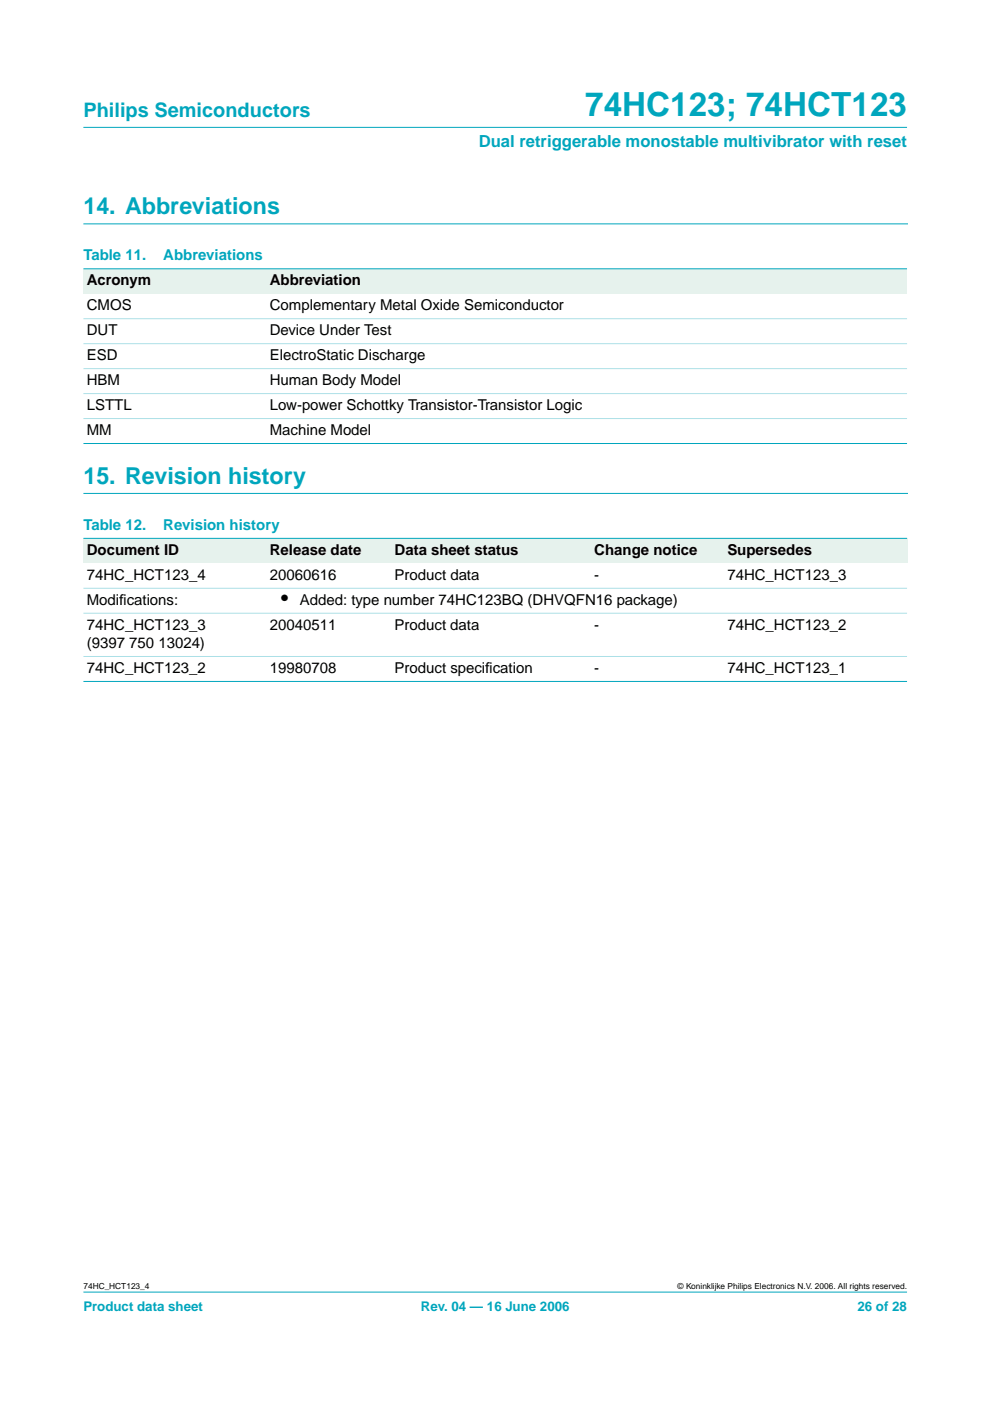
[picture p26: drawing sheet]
<svg xmlns="http://www.w3.org/2000/svg" width="210mm" height="297mm" viewBox="0 0 210 297" stroke-linecap="round" stroke-linejoin="round" font-family="sans-serif">
<defs><g id="words">
<text font-size="7.1" fill="#00a6bd" x="124.1" y="24.7">74HC123; 74HCT123</text>
<g font-size="4.9" fill="#00a6bd">
<text x="17.7" y="45.5">14. Abbreviations</text>
<text x="17.7" y="102.6">15. Revision history</text>
</g>
<text font-size="4.2" fill="#00a6bd" x="17.7" y="24.9">Philips Semiconductors</text>
<text font-size="4.2" x="59.6" y="128.3">•</text>
<text font-size="3.5" fill="#00a6bd" x="101.5" y="31.1">Dual retriggerable monostable multivibrator with reset</text>
<g font-size="3.2" fill="#00a6bd">
<text x="17.7" y="55.2">Table 11.</text>
<text x="34.6" y="55.2">Abbreviations</text>
<text x="17.7" y="112.4">Table 12.</text>
<text x="34.6" y="112.4">Revision history</text>
</g>
<g font-size="3.2">
<text x="18.4" y="60.5">Acronym</text>
<text x="18.4" y="65.8">CMOS</text>
<text x="57.2" y="65.8">Complementary Metal Oxide Semiconductor</text>
<text x="57.2" y="60.5">Abbreviation</text>
<text x="18.4" y="71.1">DUT</text>
<text x="57.2" y="71.1">Device Under Test</text>
<text x="18.4" y="76.4">ESD</text>
<text x="57.2" y="76.4">ElectroStatic Discharge</text>
<text x="18.4" y="81.7">HBM</text>
<text x="57.2" y="81.7">Human Body Model</text>
<text x="18.4" y="87">LSTTL</text>
<text x="57.2" y="87">Low-power Schottky Transistor-Transistor Logic</text>
<text x="18.4" y="92.3">MM</text>
<text x="57.2" y="92.3">Machine Model</text>
<text x="18.4" y="117.7">Document ID</text>
<text x="57.2" y="117.7">Release date</text>
<text x="83.7" y="117.7">Data sheet status</text>
<text x="126" y="117.7">Change notice</text>
<text x="154.2" y="117.7">Supersedes</text>
<text x="18.4" y="123">74HC_HCT123_4</text>
<text x="57.2" y="123">20060616</text>
<text x="83.7" y="123">Product data</text>
<text x="126" y="123">-</text>
<text x="154.2" y="123">74HC_HCT123_3</text>
<text x="18.4" y="128.3">Modif</text>
<text x="25.3" y="128.3">ications:</text>
<text x="63.5" y="128.3">Added: type number 74HC123BQ (DHVQFN16 package)</text>
<text x="18.4" y="133.5">74HC_HCT123_3</text>
<text x="18.4" y="137.4">(9397 750 13024)</text>
<text x="57.2" y="133.5">20040511</text>
<text x="83.7" y="133.5">Product data</text>
<text x="126" y="133.5">-</text>
<text x="154.2" y="133.5">74HC_HCT123_2</text>
<text x="18.4" y="142.7">74HC_HCT123_2</text>
<text x="57.2" y="142.7">19980708</text>
<text x="83.7" y="142.7">Product specif</text>
<text x="102.9" y="142.7">ication</text>
<text x="126" y="142.7">-</text>
<text x="154.2" y="142.7">74HC_HCT123_1</text>
</g>
<g font-size="2.8" fill="#00a6bd">
<text x="17.7" y="278">Product data sheet</text>
<text x="89.2" y="278">Rev. 04 — 16 June 2006</text>
<text x="181.8" y="278">26 of 28</text>
</g>
<g font-size="1.8">
<text x="17.7" y="273.4">74HC_HCT123_4</text>
<text x="143.7" y="273.4">© Koninklijke Philips Electronics N.V. 2006. All rights reserved.</text>
</g>
</g></defs>
<g fill="#00a6bd" stroke="#00a6bd" stroke-width=".21">
<path d="M17.7 273.9h174.6z"/>
<path d="M17.7 27h174.6z"/>
</g>
<path d="M17.7 47.5h174.7M17.7 104.6h174.7" fill="none" stroke="#00a6bd" stroke-width=".21"/>
<g fill="#e6f2ed">
<path d="M17.7 57h38.8v5.3h-38.8z" fill-rule="evenodd"/>
<path d="M56.5 57h135.8v5.3h-135.8z" fill-rule="evenodd"/>
<path d="M17.7 114.1h38.8v5.3h-38.8z" fill-rule="evenodd"/>
<path d="M56.5 114.1h26.5v5.3h-26.5z" fill-rule="evenodd"/>
<path d="M83 114.1h42.3v5.3h-42.3z" fill-rule="evenodd"/>
<path d="M125.3 114.1h28.2v5.3h-28.2z" fill-rule="evenodd"/>
<path d="M153.5 114.1h38.8v5.3h-38.8z" fill-rule="evenodd"/>
</g>
<g fill="#00a6bd" stroke="#00a6bd" stroke-width=".21">
<path d="M17.7 57h174.6z"/>
<path d="M17.7 94h174.6z"/>
<path d="M17.7 114.1h174.6z"/>
<path d="M17.7 144.5h174.6z"/>
</g>
<g fill="#ade0e6" stroke="#ade0e6" stroke-width=".21">
<path d="M17.7 67.6h174.6z"/>
<path d="M17.7 72.9h174.6z"/>
<path d="M17.7 78.2h174.6z"/>
<path d="M17.7 83.4h174.6z"/>
<path d="M17.7 88.7h174.6z"/>
<path d="M17.7 124.7h174.6z"/>
<path d="M17.7 130h174.6z"/>
<path d="M17.7 139.2h174.6z"/>
</g>
<use href="#words"/>
</svg>
